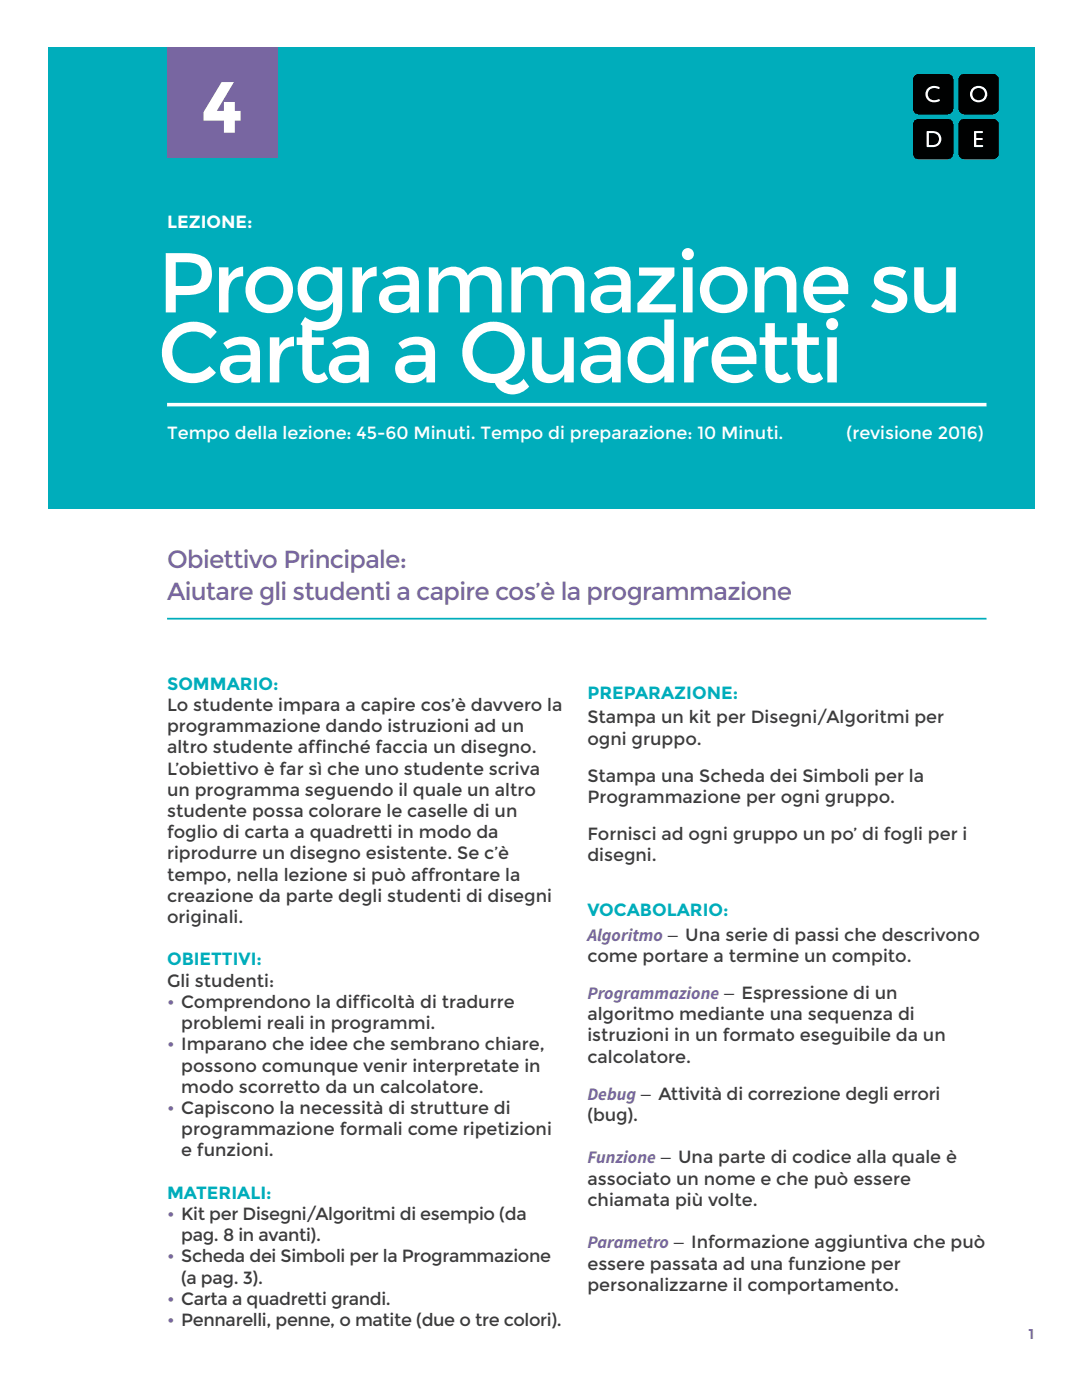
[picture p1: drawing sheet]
<svg xmlns="http://www.w3.org/2000/svg" width="216mm" height="279mm" viewBox="0 0 216 279" stroke-linecap="round" stroke-linejoin="round" font-family="sans-serif">
<defs><g id="words">
<g font-size="16.9" fill="#fff">
<text x="31.4" y="62.4">Programmazione su</text>
<text x="31.4" y="76.3">Carta a Quadretti</text>
</g>
<text font-size="14.5" fill="#fff" x="40.1" y="26.5">4</text>
<g font-size="4.9" fill="#7866a1">
<text x="33.3" y="113.4">Obiettivo Principale:</text>
<text x="33.3" y="119.8">Aiutare gli studenti a capire cos’è la programmazione</text>
</g>
<g font-size="3.5" fill="#fff">
<text x="33.3" y="45.4">LEZIONE:</text>
<text x="33.3" y="87.6">Tempo della lezione: 45-60 Minuti. Tempo di preparazione: 10 Minuti.</text>
<text x="168.9" y="87.6">(revisione 2016)</text>
</g>
<g font-size="3.5" fill="#00adbb">
<text x="33.3" y="137.6">SOMMARIO:</text>
<text x="117.2" y="139.4">PREPARAZIONE:</text>
<text x="117.2" y="182.8">VOCABOLARIO:</text>
<text x="33.3" y="192.7">OBIETTIVI:</text>
<text x="33.3" y="239.2">MATERIALI:</text>
</g>
<g font-size="3.5" fill="#3c3c3c">
<text x="33.3" y="141.9">Lo studente impara a capire cos’è davvero la</text>
<text x="33.3" y="146.1">programmazione dando istruzioni ad un</text>
<text x="117.2" y="144.3">Stampa un kit per Disegni/Algoritmi per</text>
<text x="117.2" y="148.6">ogni gruppo.</text>
<text x="33.3" y="150.3">altro studente aff</text>
<text x="33.3" y="154.6">L’obiettivo è far sì che uno studente scriva</text>
<text x="62.9" y="150.3">inché faccia un disegno.</text>
<text x="117.2" y="156">Stampa una Scheda dei Simboli per la</text>
<text x="33.3" y="158.8">un programma seguendo il quale un altro</text>
<text x="117.2" y="160.2">Programmazione per ogni gruppo.</text>
<text x="33.3" y="163">studente possa colorare le caselle di un</text>
<text x="33.3" y="167.3">foglio di carta a quadretti in modo da</text>
<text x="117.2" y="167.6">Fornisci ad ogni gruppo un po’ di fogli per i</text>
<text x="33.3" y="171.5">riprodurre un disegno esistente. Se c’è</text>
<text x="117.2" y="171.9">disegni.</text>
<text x="33.3" y="175.7">tempo, nella lezione si può affrontare la</text>
<text x="33.3" y="180">creazione da parte degli studenti di disegni</text>
<text x="33.3" y="184.2">originali.</text>
<text x="117.2" y="192">come portare a termine un compito.</text>
<text x="33.3" y="196.9">Gli studenti:</text>
<text x="71.7" y="201.1">icoltà di tradurre</text>
<text x="117.2" y="203.6">algoritmo mediante una sequenza di</text>
<text x="36.2" y="205.4">problemi reali in programmi.</text>
<text x="117.2" y="207.8">istruzioni in un formato eseguibile da un</text>
<text x="36.2" y="213.8">possono comunque venir interpretate in</text>
<text x="117.2" y="212.1">calcolatore.</text>
<text x="36.2" y="218.1">modo scorretto da un calcolatore.</text>
<text x="36.2" y="226.5">programmazione formali come ripetizioni</text>
<text x="117.2" y="223.7">(bug).</text>
<text x="36.2" y="230.8">e funzioni.</text>
<text x="117.2" y="236.4">associato un nome e che può essere</text>
<text x="117.2" y="240.7">chiamata più volte.</text>
<text x="36.2" y="247.7">pag. 8 in avanti).</text>
<text x="36.2" y="256.2">(a pag. 3).</text>
<text x="117.2" y="253.4">essere passata ad una funzione per</text>
<text x="117.2" y="257.6">personalizzarne il comportamento.</text>
</g>
<g font-size="3.5" fill="#7866a1">
<text x="117.2" y="187.7">Algoritmo — Una serie di passi che descrivono</text>
<text x="33.3" y="201.1">• Comprendono la diff</text>
<text x="117.2" y="199.4">Programmazione — Espressione di un</text>
<text x="33.3" y="209.6">• Imparano che idee che sembrano chiare,</text>
<text x="117.2" y="219.5">Debug — Attività di correzione degli errori</text>
<text x="33.3" y="222.3">• Capiscono la necessità di strutture di</text>
<text x="117.2" y="232.2">Funzione — Una parte di codice alla quale è</text>
<text x="33.3" y="243.5">• Kit per Disegni/Algoritmi di esempio (da</text>
<text x="33.3" y="251.9">• Scheda dei Simboli per la Programmazione</text>
<text x="117.2" y="249.1">Parametro — Informazione aggiuntiva che può</text>
<text x="33.3" y="260.4">• Carta a quadretti grandi.</text>
<text x="33.3" y="264.6">• Pennarelli, penne, o matite (due o tre colori).</text>
</g>
<text font-size="2.8" fill="#00adbb" x="41.7" y="13.6">LEZIONE 4: PROGRAMMAZIONE SU CARTA A QUADRETTI</text>
<text font-size="2.8" fill="#7866a1" x="205.2" y="267.2">1</text>
</g></defs>
<!-- layer: artwork -->
<path d="M33.3 9.5h5.5v5.5h-5.5z" fill="#7866a1"/>
<path d="M9.5 9.5h196.9v92.1h-196.9z" fill="#00adbb"/>
<g fill="#000101">
<path d="M182.4 15.2l.5-.4 .4-.1h5.8a1.17 1.17 0 0 1 1.1 1.2v5.7a1.17 1.17 0 0 1-1.1 1.2h-5.8a1.17 1.17 0 0 1-1.2-1.2v-5.7z"/>
<path d="M191.5 15.2l.5-.4 .4-.1h5.7a1.17 1.17 0 0 1 1.2 1.2v5.7a1.17 1.17 0 0 1-1.2 1.2h-5.7a1.17 1.17 0 0 1-1.2-1.2v-5.7z"/>
<path d="M182.4 24.2l.5-.4 .4-.1h5.8a1.17 1.17 0 0 1 1.1 1.2v5.7a1.17 1.17 0 0 1-1.1 1.2h-5.8a1.17 1.17 0 0 1-1.2-1.2v-5.7z"/>
<path d="M191.5 24.2l.5-.4 .4-.1h5.7a1.17 1.17 0 0 1 1.2 1.2v5.7a1.17 1.17 0 0 1-1.2 1.2h-5.7a1.17 1.17 0 0 1-1.2-1.2v-5.7z"/>
</g>
<g fill="#fff">
<path d="M194.4 26.2h1.7l.1 .2-.2 .2h-1.2v.9h1.1l.2 .2-.2 .2h-1.1v1h1.2l.1 .1v.3h-1.7z"/>
<path d="M185.2 17.6a1.77 1.77 0 0 1 2.3-.1l-.2 .3a1.29 1.29 0 0 0-1.9 .3 1.29 1.29 0 0 0 .5 1.8l.8 .1 .6-.2 .2 .2a1.69 1.69 0 0 1-2.3 0 1.69 1.69 0 0 1 0-2.4z"/>
<path d="M194 18.8a1.25 1.25 0 0 0 2.5 0 1.25 1.25 0 0 0-2.5 0zM194 17.6a1.72 1.72 0 0 1 2.6 .1 1.72 1.72 0 0 1-.3 2.5 1.72 1.72 0 0 1-2.5-.5l-.2-.6v-.7z"/>
<path d="M185.4 26.6v2.3h.5a1.21 1.21 0 0 0 1.5-1.2 1.21 1.21 0 0 0-1.5-1.1zM184.9 26.2h1.1a1.64 1.64 0 0 1 1.8 1.7 1.64 1.64 0 0 1-2.1 1.5h-.7l-.1-.2z"/>
</g>
<path d="M33.3 80.8h163.5" fill="none" stroke="#fff" stroke-width=".71" stroke-linecap="butt"/>
<path d="M33.3 123.5h163.5" fill="none" stroke="#00adbb" stroke-width=".35"/>
<path d="M33.3 9.5h22.1v22h-22.1z" fill="#7866a1"/>
<use href="#words"/>
</svg>
